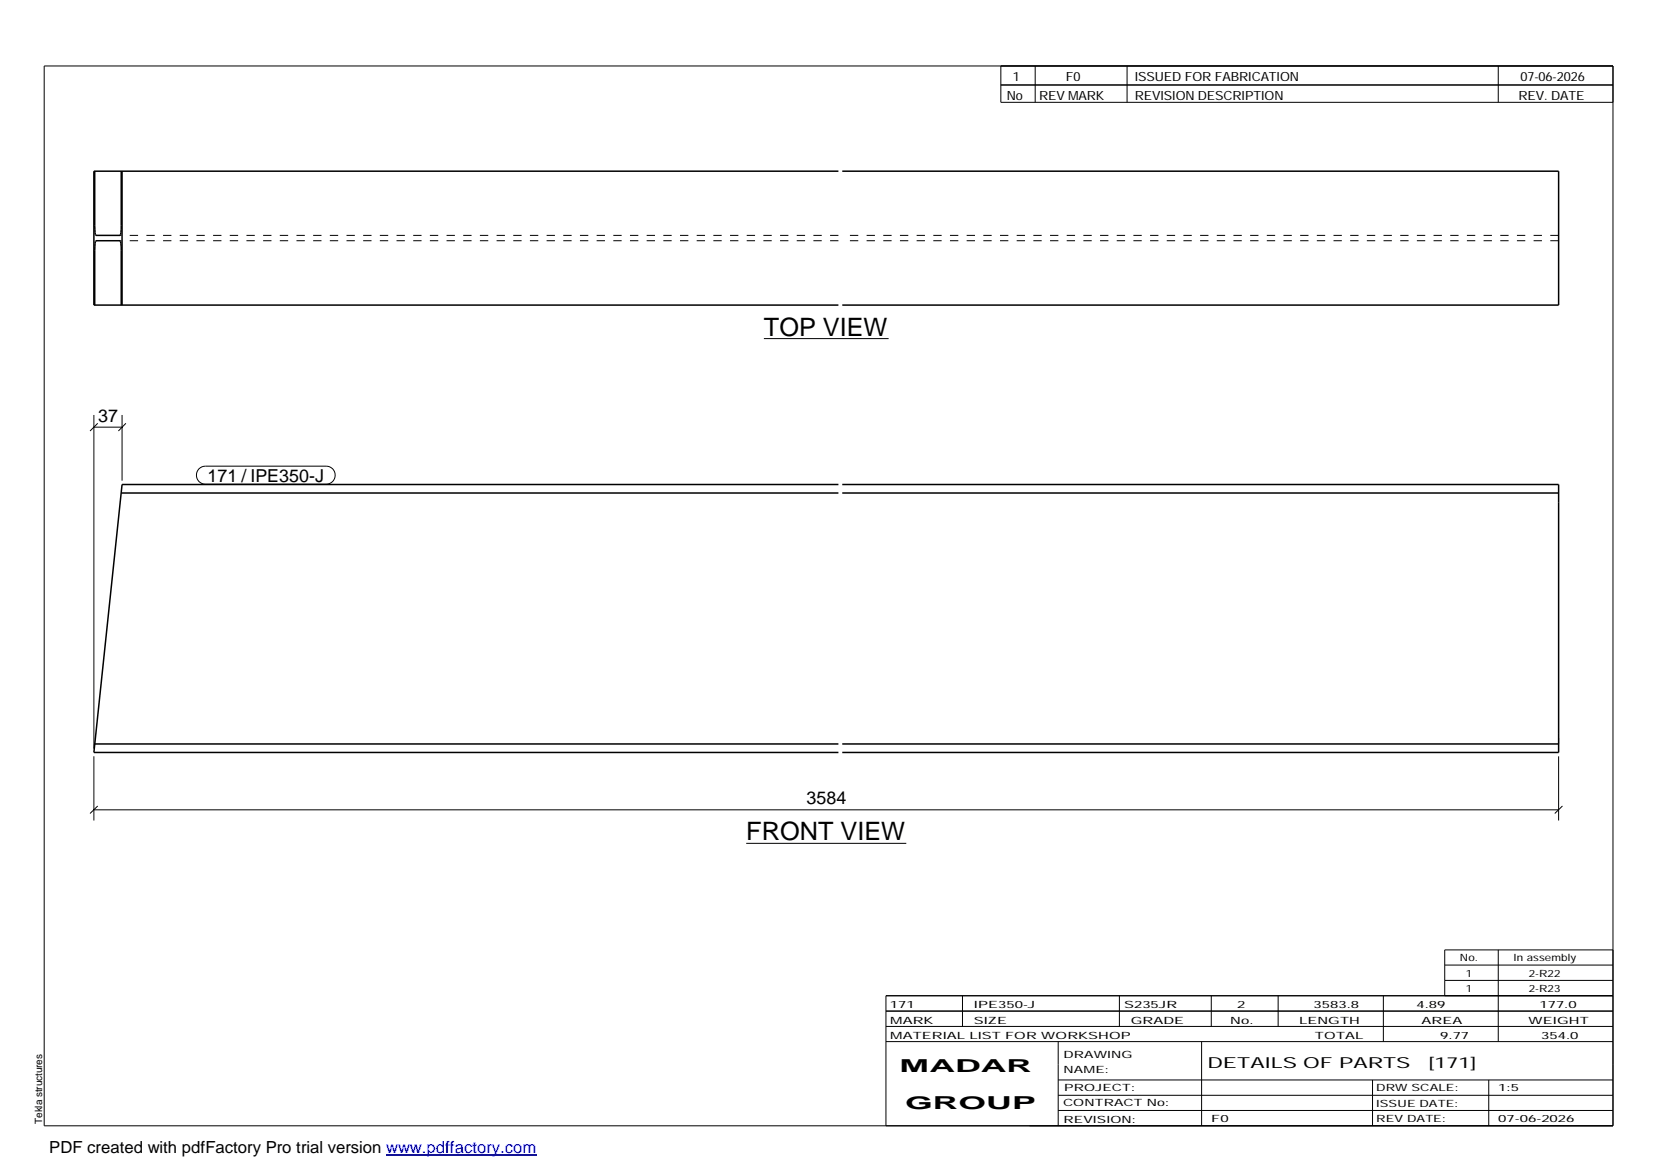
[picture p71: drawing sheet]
<svg xmlns="http://www.w3.org/2000/svg" width="420mm" height="297mm" viewBox="0 0 420 297" stroke-linecap="round" stroke-linejoin="round" font-family="sans-serif">
<defs><g id="words">
<g font-size="6.4">
<text x="193.9" y="85.2">TOP VIEW</text>
<text x="189.4" y="213.3">FRONT VIEW</text>
</g>
<g font-size="4.5">
<text x="24.9" y="107">37</text>
<text x="52.7" y="122.3">171 / IPE350-J</text>
<text x="204.7" y="204.2">3584</text>
<text x="228.4" y="272.3">MADAR</text>
<text x="229.8" y="281.6">GROUP</text>
</g>
<text font-size="4.2" x="12.5" y="292.7">PDF created with pdfFactory Pro trial version www.pdffactory.com</text>
<g font-size="3.9">
<text x="306.5" y="271.3">DETAILS OF PARTS</text>
<text x="362.7" y="271.3">[171]</text>
</g>
<g font-size="3.2">
<text x="257.1" y="20.5">1</text>
<text x="270.6" y="20.5">F0</text>
<text x="288.1" y="20.5">ISSUED FOR FABRICATION</text>
<text x="386" y="20.5">07-06-2026</text>
<text x="255.6" y="25.5">No</text>
<text x="263.8" y="25.5">REV MARK</text>
<text x="288.1" y="25.5">REVISION DESCRIPTION</text>
<text x="385.5" y="25.5">REV. DATE</text>
</g>
<g font-size="2.5">
<text x="370.6" y="244.1">No.</text>
<text x="384.3" y="244.1">In assembly</text>
<text x="372.1" y="247.9">1</text>
<text x="372.1" y="251.8">1</text>
<text x="388.1" y="247.9">2-R22</text>
<text x="388.1" y="251.8">2-R23</text>
<text x="225.9" y="255.9">171</text>
<text x="247.3" y="255.9">IPE350-J</text>
<text x="285.4" y="255.9">S235JR</text>
<text x="314.1" y="255.9">2</text>
<text x="333.5" y="255.9">3583.8</text>
<text x="359.6" y="255.9">4.89</text>
<text x="390.8" y="255.9">177.0</text>
<text x="226" y="263.7">MATERIAL LIST FOR WORKSHOP</text>
<text x="226" y="259.9">MARK</text>
<text x="247.2" y="259.9">SIZE</text>
<text x="287.1" y="259.9">GRADE</text>
<text x="312.3" y="259.9">No.</text>
<text x="329.8" y="259.9">LENGTH</text>
<text x="333.8" y="263.7">TOTAL</text>
<text x="360.9" y="259.9">AREA</text>
<text x="365.6" y="263.7">9.77</text>
<text x="388.1" y="259.9">WEIGHT</text>
<text x="391.3" y="263.7">354.0</text>
<text x="270" y="268.5">DRAWING</text>
<text x="270" y="272.5">NAME:</text>
<text x="269.9" y="280.9">CONTRACT No:</text>
<text x="270.2" y="277">PROJECT:</text>
<text x="349.4" y="277.1">DRW SCALE:</text>
<text x="349.4" y="281">ISSUE DATE:</text>
<text x="380.4" y="277.1">1:5</text>
<text x="10.7" y="285.4" transform="rotate(-90 10.7 285.4)">Tekla structures</text>
<text x="270" y="285">REVISION:</text>
<text x="307.5" y="284.8">F0</text>
<text x="349.4" y="284.8">REV DATE:</text>
<text x="380.4" y="284.8">07-06-2026</text>
</g>
</g></defs>
<path d="M24 43.5v13.8l.3 2.5h6.2l.1-.2 .2-1.4v-14.7M31 43.5v34M212.9 43.5h-189.1v34h189.1M213.8 43.5h181.9v34h-181.9M24 77.5v-13.8l.3-2.6h6.2l.1 .2 .2 1.4v14.8M30.8 125.2h182.1M212.9 123h-181.9l-7.2 68h189.1M213.8 123h181.9v68h-181.9M213.8 125.2h181.9M24 188.9h188.9M213.8 188.9h181.9" fill="none" stroke="#000" stroke-width=".38"/>
<path d="M212.9 59.8h-182.4M395.7 59.8h-181.9M212.9 61.1h-182.4M395.7 61.1h-181.9M395.7 188.9v-.2M395.7 188.7v-1.4" fill="none" stroke="#000" stroke-width=".25" stroke-dasharray="2.1 2.1" stroke-linecap="butt"/>
<g fill="none" stroke="#000" stroke-width=".25">
<path d="M11.2 16.7h398.3v269.1h-398.3zM254.1 16.7v9.3h155.4M262.8 16.7v9.3M286.1 16.7v9.3M380.4 16.7v9.3M254.1 21.6h155.4M193.9 86h31.7M23.8 105.4v84.7M23.8 108.4h7.2M24.8 107.5l-1.9 1.9M31 105.4v16.6M32 107.5l-1.9 1.9"/>
<path d="M50.5 119l.8-.5 .9-.2h30.6a2.29 2.29 0 0 1 2.3 2.3 2.29 2.29 0 0 1-2.3 2.3h-30.6a2.3 2.3 0 0 1-2.2-1.4 2.3 2.3 0 0 1 .5-2.5zM23.8 192v16.3M395.7 192v16.3M23.8 205.6h371.9M24.8 204.6l-1.9 1.9M189.4 214.1h40.7M396.7 204.6l-2 1.9M224.9 256.7h184.6M244.3 252.8v7.8M284.2 252.8v7.8M307.5 252.8v7.8M324.5 252.8v7.8"/>
<path d="M351.2 252.8v11.6M366.8 245h42.7M366.8 248.9h42.7M380.4 241.2v23.2M409.5 241.2h-42.7v11.6M409.5 252.8h-184.6v33M224.9 264.4h184.6M224.9 260.6h184.6M268.6 264.4v21.4M268.6 274.2h140.9M268.6 278.1h140.9M305.1 264.4v21.4"/>
<path d="M348.4 274.2v11.6M378 274.2v11.6M268.6 281.9h140.9"/>
</g>
<path d="M98 293.3h38.2" fill="none" stroke="#00f" stroke-width=".3"/>
<use href="#words"/>
</svg>
